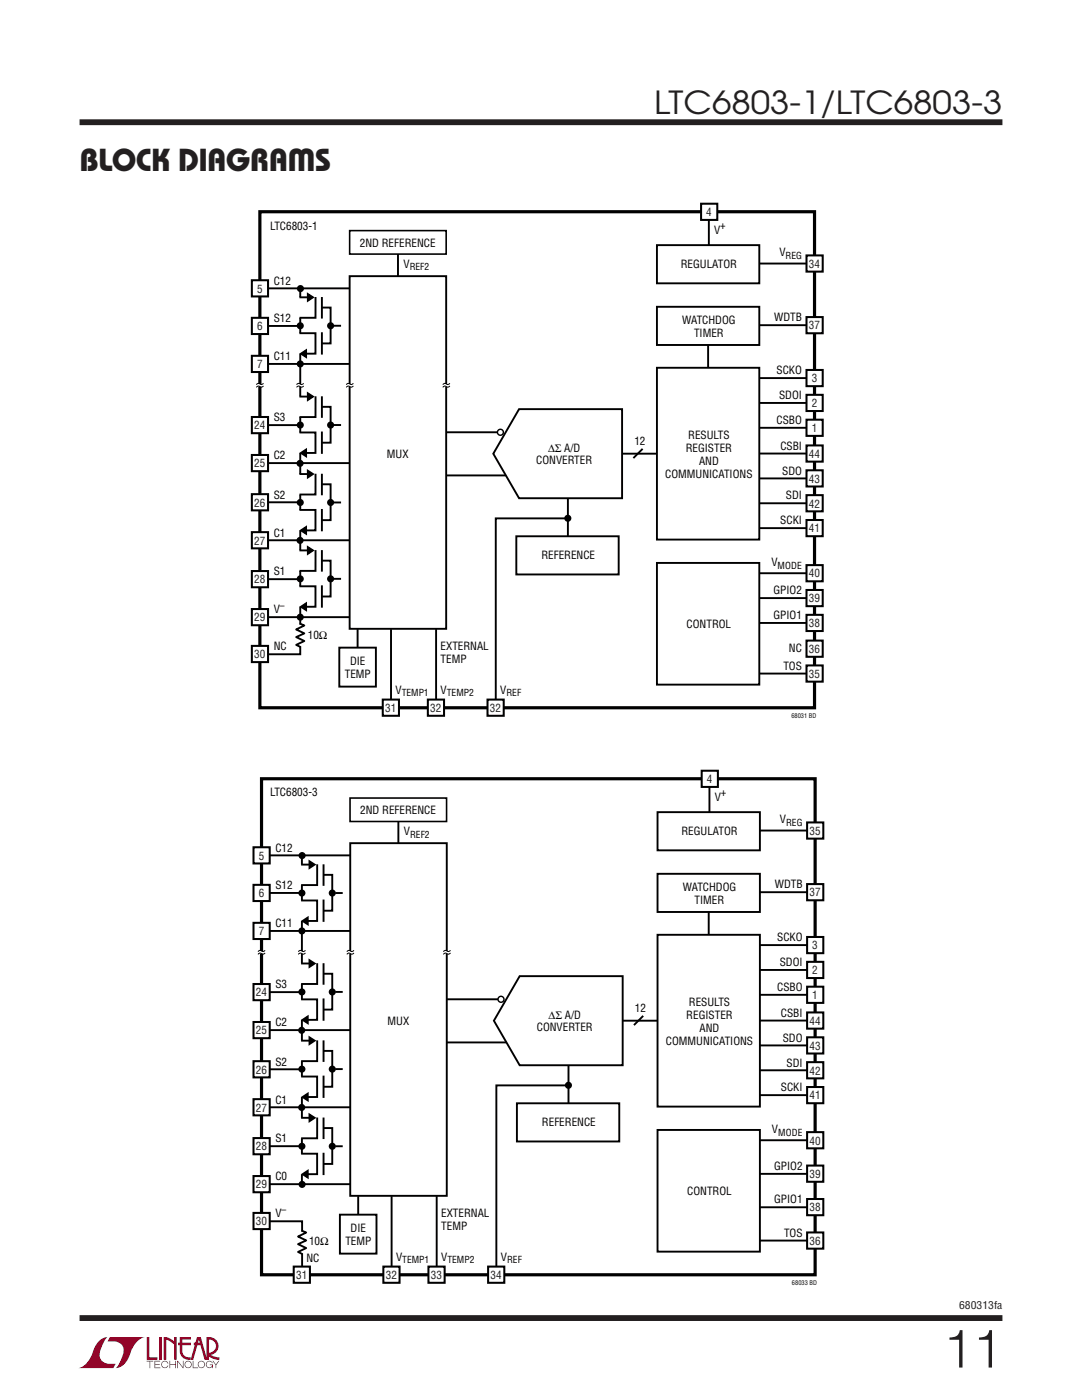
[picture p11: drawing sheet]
<svg xmlns="http://www.w3.org/2000/svg" width="216mm" height="279mm" viewBox="0 0 216 279" stroke-linecap="round" stroke-linejoin="round" font-family="sans-serif">
<defs><g id="words">
<text font-size="10.6" fill="#231f20" x="188.2" y="272.9">11</text>
<g font-size="6.3" fill="#231f20">
<text x="130.5" y="22.8">LTC6803-1/LTC6803-3</text>
<text x="15.9" y="34.1">BLOCK DIAGRAMS</text>
</g>
<g font-size="2.2">
<text x="53.9" y="45.9">LTC6803-1</text>
<text x="142.5" y="46.7">V</text>
<text x="143.7" y="45.7">+</text>
<text x="71.8" y="49.3">2ND REFERENCE</text>
<text x="80.5" y="53.5">V</text>
<text x="135.8" y="53.4">REGULATOR</text>
<text x="155.5" y="51.1">V</text>
<text x="54.6" y="56.8">C12</text>
<text x="54.6" y="64.3">S12</text>
<text x="136.1" y="64.7">WATCHDOG</text>
<text x="154.5" y="64.1">WDTB</text>
<text x="54.6" y="71.9">C11</text>
<text x="138.5" y="67.2">TIMER</text>
<text x="155" y="74.7">SCKO</text>
<text x="155.5" y="79.7">SDOI</text>
<text x="54.6" y="84.1">S3</text>
<text x="126.6" y="88.9">12</text>
<text x="137.3" y="87.7">RESULTS</text>
<text x="155" y="84.6">CSBO</text>
<text x="155.7" y="89.8">CSBI</text>
<text x="54.6" y="91.7">C2</text>
<text x="77.2" y="91.3">MUX</text>
<text x="107" y="92.7">CONVERTER</text>
<text x="109.4" y="90.1">∆Σ A/D</text>
<text x="132.7" y="95.3">COMMUNICATIONS</text>
<text x="136.8" y="90.2">REGISTER</text>
<text x="139.5" y="92.8">AND</text>
<text x="156.1" y="94.7">SDO</text>
<text x="54.6" y="99.5">S2</text>
<text x="156.8" y="99.7">SDI</text>
<text x="54.6" y="107.1">C1</text>
<text x="155.7" y="104.6">SCKI</text>
<text x="108" y="111.5">REFERENCE</text>
<text x="153.9" y="113">V</text>
<text x="54.6" y="114.8">S1</text>
<text x="154.3" y="118.6">GPIO2</text>
<text x="54.6" y="122.4">V</text>
<text x="137" y="125.4">CONTROL</text>
<text x="154.3" y="123.6">GPIO1</text>
<text x="54.6" y="129.8">NC</text>
<text x="61.4" y="127.4">10Ω</text>
<text x="87.9" y="129.8">EXTERNAL</text>
<text x="157.4" y="130.2">NC</text>
<text x="68.8" y="135.3">TEMP</text>
<text x="69.9" y="132.8">DIE</text>
<text x="87.9" y="132.3">TEMP</text>
<text x="156.3" y="133.7">TOS</text>
<text x="78.9" y="138.5">V</text>
<text x="87.9" y="138.5">V</text>
<text x="99.8" y="138.5">V</text>
<text x="53.9" y="158.9">LTC6803-3</text>
<text x="142.6" y="159.8">V</text>
<text x="143.8" y="158.9">+</text>
<text x="71.9" y="162.5">2ND REFERENCE</text>
<text x="80.6" y="166.7">V</text>
<text x="136" y="166.6">REGULATOR</text>
<text x="155.6" y="164.3">V</text>
<text x="55" y="170">C12</text>
<text x="55" y="177.5">S12</text>
<text x="136.2" y="177.8">WATCHDOG</text>
<text x="154.6" y="177.3">WDTB</text>
<text x="55" y="185">C11</text>
<text x="138.6" y="180.4">TIMER</text>
<text x="155.1" y="187.9">SCKO</text>
<text x="55" y="197.3">S3</text>
<text x="155.1" y="197.8">CSBO</text>
<text x="155.6" y="192.8">SDOI</text>
<text x="109.5" y="203.3">∆Σ A/D</text>
<text x="126.7" y="202">12</text>
<text x="136.9" y="203.4">REGISTER</text>
<text x="137.5" y="200.8">RESULTS</text>
<text x="155.8" y="202.9">CSBI</text>
<text x="55" y="204.8">C2</text>
<text x="77.3" y="204.5">MUX</text>
<text x="107.1" y="205.8">CONVERTER</text>
<text x="132.9" y="208.5">COMMUNICATIONS</text>
<text x="139.6" y="205.9">AND</text>
<text x="156.2" y="207.9">SDO</text>
<text x="55" y="212.7">S2</text>
<text x="156.9" y="212.8">SDI</text>
<text x="55" y="220.2">C1</text>
<text x="155.8" y="217.8">SCKI</text>
<text x="108.1" y="224.7">REFERENCE</text>
<text x="154" y="226.2">V</text>
<text x="55" y="228">S1</text>
<text x="154.5" y="233.5">GPIO2</text>
<text x="55" y="235.6">C0</text>
<text x="137.1" y="238.5">CONTROL</text>
<text x="55" y="242.9">V</text>
<text x="70" y="246">DIE</text>
<text x="88" y="243">EXTERNAL</text>
<text x="88" y="245.5">TEMP</text>
<text x="154.5" y="240.2">GPIO1</text>
<text x="61.2" y="251.9">NC</text>
<text x="61.7" y="248.5">10Ω</text>
<text x="68.9" y="248.5">TEMP</text>
<text x="79" y="251.6">V</text>
<text x="88" y="251.6">V</text>
<text x="99.9" y="251.6">V</text>
<text x="156.4" y="246.8">TOS</text>
</g>
<g font-size="2.2" fill="#231f20">
<text x="140.9" y="43.1">4</text>
<text x="161.4" y="53.4">34</text>
<text x="51.3" y="58.4">5</text>
<text x="51.3" y="65.9">6</text>
<text x="161.4" y="65.7">37</text>
<text x="51.3" y="73.5">7</text>
<text x="162" y="76.3">3</text>
<text x="162" y="81.3">2</text>
<text x="50.7" y="85.7">24</text>
<text x="162" y="86.2">1</text>
<text x="50.7" y="93.3">25</text>
<text x="161.4" y="91.4">44</text>
<text x="50.7" y="101.1">26</text>
<text x="161.4" y="96.3">43</text>
<text x="161.4" y="101.3">42</text>
<text x="161.4" y="106.2">41</text>
<text x="50.7" y="108.7">27</text>
<text x="50.7" y="116.4">28</text>
<text x="161.4" y="115.3">40</text>
<text x="50.7" y="124">29</text>
<text x="161.4" y="120.2">39</text>
<text x="161.4" y="125.2">38</text>
<text x="50.7" y="131.4">30</text>
<text x="161.4" y="130.3">36</text>
<text x="161.4" y="135.3">35</text>
<text x="76.9" y="142.1">31</text>
<text x="85.9" y="142.1">32</text>
<text x="97.8" y="142.1">32</text>
<text x="141.1" y="156.3">4</text>
<text x="161.5" y="166.6">35</text>
<text x="51.6" y="171.6">5</text>
<text x="51.6" y="179.1">6</text>
<text x="161.5" y="178.9">37</text>
<text x="51.6" y="186.6">7</text>
<text x="162.1" y="189.5">3</text>
<text x="162.1" y="194.4">2</text>
<text x="51.1" y="198.9">24</text>
<text x="162.1" y="199.4">1</text>
<text x="51.1" y="206.4">25</text>
<text x="161.5" y="204.5">44</text>
<text x="161.5" y="209.5">43</text>
<text x="51.1" y="214.3">26</text>
<text x="161.5" y="214.4">42</text>
<text x="51.1" y="221.8">27</text>
<text x="161.5" y="219.4">41</text>
<text x="51.1" y="229.6">28</text>
<text x="161.5" y="228.4">40</text>
<text x="51.1" y="237.2">29</text>
<text x="161.5" y="235.1">39</text>
<text x="51.1" y="244.5">30</text>
<text x="161.5" y="241.8">38</text>
<text x="161.5" y="248.4">36</text>
<text x="59.1" y="255.2">31</text>
<text x="77" y="255.2">32</text>
<text x="86" y="255.2">33</text>
<text x="97.9" y="255.2">34</text>
</g>
<text font-size="2.1" fill="#231f20" x="191.4" y="261.2">680313fa</text>
<g font-size="1.9">
<text x="81.7" y="54">REF2</text>
<text x="156.7" y="51.6">REG</text>
<text x="155.2" y="113.5">MODE</text>
<text x="55.9" y="121.5">–</text>
<text x="80.2" y="138.9">TEMP1</text>
<text x="89.2" y="138.9">TEMP2</text>
<text x="101.1" y="138.9">REF</text>
<text x="81.8" y="167.2">REF2</text>
<text x="156.9" y="164.8">REG</text>
<text x="155.3" y="226.7">MODE</text>
<text x="56.2" y="242">–</text>
<text x="80.3" y="252.1">TEMP1</text>
<text x="89.3" y="252.1">TEMP2</text>
<text x="101.2" y="252.1">REF</text>
</g>
<g font-size="1.3">
<text x="157.9" y="143.3">68031 BD</text>
<text x="158" y="256.5">68033 BD</text>
</g>
</g></defs>
<g fill="#900126">
<path d="M29.3 266.8h.5v4.1h1.6v.5h-2.1z"/>
<path d="M20 267.4l1-.5h.5h-.1a6.2 6.2 0 0 0-1.5 4 2.58 2.58 0 0 0 3.2 1.3l-.5 .8h-7a4.9 4.9 0 0 0 3.1-3.8l.4-.7z"/>
<path d="M21.9 266.9h7a4.9 4.9 0 0 0-3.1 3.7 3.2 3.2 0 0 1-2.7 2.4h.1a6.2 6.2 0 0 0 1.4-4.1 2.58 2.58 0 0 0-3.1-1.2z"/>
<path d="M31.8 266.8h.5v4.6h-.5z"/>
<path d="M32.7 266.8l1 .2 1 .7v-.9h.5v4.6h-.5v-3.1l-1.5-.9v4h-.5z"/>
<path d="M29.3 271.6h1.3v.1h-.6v1.3h-.2v-1.3h-.5z"/>
<path d="M30.8 271.6h1.2v.1h-1v.5h.9v.2h-.9v.5h1v.1h-1.2z"/>
<path d="M33.8 271.6h.2v.6h1v-.6h.1v1.4h-.1v-.6h-1v.6h-.2z"/>
<path d="M35.4 271.6h.1l1 1.2v-1.2h.1v1.4l-1.1-1.2v1.2h-.1z"/>
<path d="M38.5 271.6h.1v1.3h.9v.1h-1z"/>
<path d="M42.4 271.6h.1l.6 .7 .5-.7h.2l-.7 .8v.6h-.1v-.6z"/>
<path d="M35.9 266.8h2.2v.5h-1.7v.7h1.7v.5h-1.7v1.1a1.32 1.32 0 0 0 1.6 1.3v.5l1.3-4.6h.8l1.1 4.1v-4.1a1.84 1.84 0 0 1 2.3 1.4 1.84 1.84 0 0 1-1.4 2.2l.7 .4 1 .1v.5l-1.2-.2-1.1-.6v-.6a1.34 1.34 0 0 0 1.6-1.2 1.34 1.34 0 0 0-1.4-1.5v4.1h-.9l-.8-2.9h-1.3v-.5h1.2l-.2-.7-1.1 4.1a2.06 2.06 0 0 1-2.7-1.3v-1.6h-.4v-.5h.4z"/>
<path d="M37 271.8a.72 .72 0 0 1 1.2 .1 .72 .72 0 0 1-.4 1.1 .72 .72 0 0 1-1-.7h.2a.59 .59 0 0 0 .8 .5 .59 .59 0 0 0 .2-.9 .59 .59 0 0 0-1 .2v.2h-.2z"/>
<path d="M39.7 271.8a.72 .72 0 0 1 1.1 .1 .72 .72 0 0 1-.4 1.1 .72 .72 0 0 1-.9-.7h.1a.59 .59 0 0 0 .8 .5 .59 .59 0 0 0 .2-.9 .59 .59 0 0 0-1 .2v.2h-.1z"/>
<path d="M41.3 271.8a.72 .72 0 0 1 1.2 .2h-.2a.59 .59 0 0 0-.9-.1 .59 .59 0 0 0 .1 .9 .59 .59 0 0 0 .9-.4h-.5v-.1h.6v.7h-.1v-.3a.73 .73 0 0 1-1.1 .2 .73 .73 0 0 1 0-1.1z"/>
<path d="M32.4 271.8a.71 .71 0 0 1 1.2 .3h-.1a.59 .59 0 0 0-.9-.3 .59 .59 0 0 0-.1 1 .59 .59 0 0 0 .9-.3h.2a.73 .73 0 0 1-1.1 .4 .73 .73 0 0 1-.1-1.1z"/>
</g>
<path d="M15.9 24.4h184.1M15.9 263h184.1" fill="none" stroke="#231f20" stroke-width="1.2" stroke-linecap="butt"/>
<path d="M52.8 57.5h16.9M59.9 58v72.6h-7.7M141.4 42.6v11.3M141.3 68.8v21.7M88.9 94.9h12M89.1 86.3h10.8M113.3 95.1v12.6M124.1 90.5h7M71.4 125.6v7.5M78 125.6v15.5" fill="none" stroke="#000" stroke-width=".38"/>
<path d="M51.9 42.3h110.6v99h-110.6z" fill="none" stroke="#000" stroke-width=".63" stroke-linecap="butt"/>
<circle cx="99.9" cy="86.3" r=".6" fill="#fff"/>
<circle cx="99.9" cy="86.3" r=".6" fill="none" stroke="#000" stroke-width=".29"/>
<path d="M50.3 57.6h3.2M51.9 55.9v3.3" fill="none" stroke="#fff" stroke-width=".95" stroke-linecap="butt"/>
<path d="M50.3 55.9h3.2v3.3h-3.2z" fill="#fff"/>
<path d="M50.3 55.9h3.2v3.3h-3.2z" fill="none" stroke="#000" stroke-width=".41"/>
<circle cx="60" cy="57.6" r=".71" fill="#000"/>
<path d="M52.8 72.6h16.9" fill="none" stroke="#000" stroke-width=".38"/>
<path d="M50.3 72.6h3.2M51.9 71v3.2" fill="none" stroke="#fff" stroke-width=".95" stroke-linecap="butt"/>
<path d="M50.3 71h3.2v3.2h-3.2z" fill="#fff"/>
<path d="M50.3 71h3.2v3.2h-3.2z" fill="none" stroke="#000" stroke-width=".41"/>
<path d="M52.8 65.1h7" fill="none" stroke="#000" stroke-width=".38"/>
<path d="M50.3 65.1h3.2M51.9 63.4v3.3" fill="none" stroke="#fff" stroke-width=".95" stroke-linecap="butt"/>
<path d="M50.3 63.4h3.2v3.3h-3.2z" fill="#fff"/>
<path d="M50.3 63.4h3.2v3.3h-3.2z" fill="none" stroke="#000" stroke-width=".41"/>
<path d="M52.8 92.4h16.9" fill="none" stroke="#000" stroke-width=".38"/>
<path d="M50.3 92.4h3.2M51.9 90.8v3.2" fill="none" stroke="#fff" stroke-width=".95" stroke-linecap="butt"/>
<path d="M50.3 90.8h3.2v3.2h-3.2z" fill="#fff"/>
<path d="M50.3 90.8h3.2v3.2h-3.2z" fill="none" stroke="#000" stroke-width=".41"/>
<path d="M151.4 90.5h10.3" fill="none" stroke="#000" stroke-width=".38"/>
<path d="M161 90.5h3.1M162.6 88.9v3.2" fill="none" stroke="#fff" stroke-width=".95" stroke-linecap="butt"/>
<path d="M160.9 88.9h3.3v3.2h-3.3z" fill="#fff"/>
<path d="M160.9 88.9h3.3v3.2h-3.3z" fill="none" stroke="#000" stroke-width=".41"/>
<path d="M52.8 84.8h7" fill="none" stroke="#000" stroke-width=".38"/>
<path d="M50.3 84.8h3.2M51.9 83.2v3.3" fill="none" stroke="#fff" stroke-width=".95" stroke-linecap="butt"/>
<path d="M50.3 83.2h3.2v3.3h-3.2z" fill="#fff"/>
<path d="M50.3 83.2h3.2v3.3h-3.2z" fill="none" stroke="#000" stroke-width=".41"/>
<path d="M52.8 107.8h16.9" fill="none" stroke="#000" stroke-width=".38"/>
<path d="M50.3 107.8h3.2M51.9 106.2v3.2" fill="none" stroke="#fff" stroke-width=".95" stroke-linecap="butt"/>
<path d="M50.3 106.2h3.2v3.2h-3.2z" fill="#fff"/>
<path d="M50.3 106.2h3.2v3.2h-3.2z" fill="none" stroke="#000" stroke-width=".41"/>
<path d="M52.8 100.2h7" fill="none" stroke="#000" stroke-width=".38"/>
<path d="M51.9 98.6v3.3M50.3 100.2h3.2" fill="none" stroke="#fff" stroke-width=".95" stroke-linecap="butt"/>
<path d="M50.3 98.6h3.2v3.3h-3.2z" fill="#fff"/>
<path d="M50.3 98.6h3.2v3.3h-3.2z" fill="none" stroke="#000" stroke-width=".41"/>
<path d="M52.8 123.2h16.9" fill="none" stroke="#000" stroke-width=".38"/>
<path d="M50.3 123.2h3.2M51.9 121.6v3.2" fill="none" stroke="#fff" stroke-width=".95" stroke-linecap="butt"/>
<path d="M50.3 121.5h3.2v3.3h-3.2z" fill="#fff"/>
<path d="M50.3 121.5h3.2v3.3h-3.2z" fill="none" stroke="#000" stroke-width=".41"/>
<path d="M50.3 130.5h3.2M51.9 128.9v3.2" fill="none" stroke="#fff" stroke-width=".95" stroke-linecap="butt"/>
<path d="M50.3 128.9h3.2v3.2h-3.2z" fill="#fff"/>
<path d="M50.3 128.9h3.2v3.2h-3.2z" fill="none" stroke="#000" stroke-width=".41"/>
<path d="M78 139.6v3.3M76.4 141.2h3.2" fill="none" stroke="#fff" stroke-width=".95" stroke-linecap="butt"/>
<path d="M76.4 139.6h3.2v3.3h-3.2z" fill="#fff"/>
<path d="M76.4 139.6h3.2v3.3h-3.2z" fill="none" stroke="#000" stroke-width=".41"/>
<path d="M52.8 115.6h7" fill="none" stroke="#000" stroke-width=".38"/>
<path d="M50.3 115.6h3.2M51.9 114v3.2" fill="none" stroke="#fff" stroke-width=".95" stroke-linecap="butt"/>
<path d="M50.3 114h3.2v3.2h-3.2z" fill="#fff"/>
<path d="M50.3 114h3.2v3.2h-3.2z" fill="none" stroke="#000" stroke-width=".41"/>
<g fill="#000">
<circle cx="59.9" cy="72.6" r=".71"/>
<circle cx="113.3" cy="103.4" r=".71"/>
<circle cx="59.9" cy="123.2" r=".71"/>
</g>
<path d="M51.9 76.6v.6" fill="none" stroke="#fff" stroke-width="1.3" stroke-linecap="butt"/>
<path d="M52.6 77a.59 .59 0 0 1-1 0l-.4 .3M52.6 76.5a.59 .59 0 0 1-1 0l-.4 .3" fill="none" stroke="#000" stroke-width=".2"/>
<path d="M69.8 55.1h19.2v70.4h-19.2z" fill="#fff"/>
<path d="M69.8 55.1h19.2v70.4h-19.2zM151.4 95.5h10.3" fill="none" stroke="#000" stroke-width=".38"/>
<path d="M161 95.5h3.1M162.6 93.9v3.2" fill="none" stroke="#fff" stroke-width=".95" stroke-linecap="butt"/>
<path d="M160.9 93.9h3.3v3.2h-3.3z" fill="#fff"/>
<path d="M160.9 93.9h3.3v3.2h-3.3z" fill="none" stroke="#000" stroke-width=".41"/>
<path d="M151.4 100.4h10.3" fill="none" stroke="#000" stroke-width=".38"/>
<path d="M162.6 98.8v3.3M161 100.4h3.1" fill="none" stroke="#fff" stroke-width=".95" stroke-linecap="butt"/>
<path d="M160.9 98.8h3.3v3.3h-3.3z" fill="#fff"/>
<path d="M160.9 98.8h3.3v3.3h-3.3z" fill="none" stroke="#000" stroke-width=".41"/>
<path d="M151.4 75.5h10.3" fill="none" stroke="#000" stroke-width=".38"/>
<path d="M161 75.5h3.1M162.6 73.9v3.2" fill="none" stroke="#fff" stroke-width=".95" stroke-linecap="butt"/>
<path d="M160.9 73.8h3.3v3.3h-3.3z" fill="#fff"/>
<path d="M160.9 73.8h3.3v3.3h-3.3z" fill="none" stroke="#000" stroke-width=".41"/>
<path d="M151.4 64.9h10.3" fill="none" stroke="#000" stroke-width=".38"/>
<path d="M161 64.9h3.1M162.6 63.3v3.2" fill="none" stroke="#fff" stroke-width=".95" stroke-linecap="butt"/>
<path d="M160.9 63.3h3.3v3.2h-3.3z" fill="#fff"/>
<path d="M160.9 63.3h3.3v3.2h-3.3z" fill="none" stroke="#000" stroke-width=".41"/>
<path d="M151.4 80.4h10.3" fill="none" stroke="#000" stroke-width=".38"/>
<path d="M162.6 78.8v3.2M161 80.4h3.1" fill="none" stroke="#fff" stroke-width=".95" stroke-linecap="butt"/>
<path d="M160.9 78.8h3.3v3.2h-3.3z" fill="#fff"/>
<path d="M160.9 78.8h3.3v3.2h-3.3z" fill="none" stroke="#000" stroke-width=".41"/>
<path d="M151.4 85.4h10.3" fill="none" stroke="#000" stroke-width=".38"/>
<path d="M161 85.4h3.1M162.6 83.8v3.2" fill="none" stroke="#fff" stroke-width=".95" stroke-linecap="butt"/>
<path d="M160.9 83.8h3.3v3.2h-3.3z" fill="#fff"/>
<path d="M160.9 83.8h3.3v3.2h-3.3z" fill="none" stroke="#000" stroke-width=".41"/>
<path d="M151.4 105.4h10.3" fill="none" stroke="#000" stroke-width=".38"/>
<path d="M161 105.4h3.1M162.6 103.8v3.2" fill="none" stroke="#fff" stroke-width=".95" stroke-linecap="butt"/>
<path d="M160.9 103.8h3.3v3.2h-3.3z" fill="#fff"/>
<path d="M160.9 103.8h3.3v3.2h-3.3z" fill="none" stroke="#000" stroke-width=".41"/>
<path d="M103.6 81.7h20.5v17.7h-20.5l-5.2-8.9z" fill="#fff"/>
<path d="M103.6 81.7h20.5v17.7h-20.5l-5.2-8.9zM128.2 89.6l-1.8 1.8" fill="none" stroke="#000" stroke-width=".38"/>
<path d="M131.1 73.4h20.4v34.3h-20.4z" fill="#fff"/>
<path d="M131.1 73.4h20.4v34.3h-20.4z" fill="none" stroke="#000" stroke-width=".38"/>
<path d="M131.1 61.2h20.4v7.6h-20.4z" fill="#fff"/>
<path d="M131.1 61.2h20.4v7.6h-20.4z" fill="none" stroke="#000" stroke-width=".38"/>
<path d="M161 129.5h3.1M162.6 127.9v3.2" fill="none" stroke="#fff" stroke-width=".95" stroke-linecap="butt"/>
<path d="M160.9 127.8h3.3v3.3h-3.3z" fill="#fff"/>
<path d="M160.9 127.8h3.3v3.3h-3.3z" fill="none" stroke="#000" stroke-width=".41"/>
<path d="M151.4 134.4h10.3" fill="none" stroke="#000" stroke-width=".38"/>
<path d="M161 134.4h3.1M162.6 132.8v3.2" fill="none" stroke="#fff" stroke-width=".95" stroke-linecap="butt"/>
<path d="M160.9 132.8h3.3v3.2h-3.3z" fill="#fff"/>
<path d="M160.9 132.8h3.3v3.2h-3.3z" fill="none" stroke="#000" stroke-width=".41"/>
<path d="M151.4 114.4h10.3" fill="none" stroke="#000" stroke-width=".38"/>
<path d="M161 114.4h3.1M162.6 112.8v3.2" fill="none" stroke="#fff" stroke-width=".95" stroke-linecap="butt"/>
<path d="M160.9 112.8h3.3v3.2h-3.3z" fill="#fff"/>
<path d="M160.9 112.8h3.3v3.2h-3.3z" fill="none" stroke="#000" stroke-width=".41"/>
<path d="M151.4 119.4h10.3" fill="none" stroke="#000" stroke-width=".38"/>
<path d="M161 119.4h3.1M162.6 117.8v3.2" fill="none" stroke="#fff" stroke-width=".95" stroke-linecap="butt"/>
<path d="M160.9 117.7h3.3v3.3h-3.3z" fill="#fff"/>
<path d="M160.9 117.7h3.3v3.3h-3.3z" fill="none" stroke="#000" stroke-width=".41"/>
<path d="M151.4 124.3h10.3" fill="none" stroke="#000" stroke-width=".38"/>
<path d="M161 124.3h3.1M162.6 122.7v3.2" fill="none" stroke="#fff" stroke-width=".95" stroke-linecap="butt"/>
<path d="M160.9 122.7h3.3v3.2h-3.3z" fill="#fff"/>
<path d="M160.9 122.7h3.3v3.2h-3.3z" fill="none" stroke="#000" stroke-width=".41"/>
<path d="M131.1 112.3h20.4v24.3h-20.4z" fill="#fff"/>
<path d="M151.4 52.6h10.3M131.1 112.3h20.4v24.3h-20.4z" fill="none" stroke="#000" stroke-width=".38"/>
<path d="M161 52.6h3.1M162.6 51v3.2" fill="none" stroke="#fff" stroke-width=".95" stroke-linecap="butt"/>
<path d="M160.9 51h3.3v3.2h-3.3z" fill="#fff"/>
<path d="M160.9 51h3.3v3.2h-3.3z" fill="none" stroke="#000" stroke-width=".41"/>
<path d="M139.9 42.3h3.2M141.5 40.7v3.2" fill="none" stroke="#fff" stroke-width=".95" stroke-linecap="butt"/>
<path d="M139.9 40.7h3.2v3.2h-3.2z" fill="#fff"/>
<path d="M139.9 40.7h3.2v3.2h-3.2z" fill="none" stroke="#000" stroke-width=".41"/>
<path d="M131.1 48.9h20.4v7.6h-20.4z" fill="#fff"/>
<path d="M131.1 48.9h20.4v7.6h-20.4z" fill="none" stroke="#000" stroke-width=".38"/>
<path d="M103 107h20.5v7.6h-20.5z" fill="#fff"/>
<path d="M103 107h20.5v7.6h-20.5z" fill="none" stroke="#000" stroke-width=".38"/>
<path d="M67.7 129.3h7.3v7.7h-7.3z" fill="#fff"/>
<path d="M113.1 103.5h-14.2v37.1M67.7 129.3h7.3v7.7h-7.3zM87 125.6v15.5" fill="none" stroke="#000" stroke-width=".38"/>
<path d="M87 139.6v3.3M85.4 141.2h3.2" fill="none" stroke="#fff" stroke-width=".95" stroke-linecap="butt"/>
<path d="M85.4 139.6h3.2v3.3h-3.2z" fill="#fff"/>
<path d="M85.4 139.6h3.2v3.3h-3.2z" fill="none" stroke="#000" stroke-width=".41"/>
<path d="M98.9 139.6v3.3M97.3 141.2h3.2" fill="none" stroke="#fff" stroke-width=".95" stroke-linecap="butt"/>
<path d="M97.3 139.6h3.2v3.3h-3.2z" fill="#fff"/>
<path d="M97.3 139.6h3.2v3.3h-3.2z" fill="none" stroke="#000" stroke-width=".41"/>
<path d="M59.9 59.3v4.1M59.9 76.6v.6M59.9 66.5v4.1M59.9 79.1v4.1M69.8 76.6v.6M89.1 76.6v.6M59.9 86.3v4.1M59.9 94.6v4.1M59.9 101.8v4.1M59.9 109.8v4.1M59.9 117v4.1M59.9 124.6v4.4" fill="none" stroke="#fff" stroke-width=".95" stroke-linecap="butt"/>
<path d="M60.6 77a.59 .59 0 0 1-1 0l-.4 .3M60.6 76.5a.59 .59 0 0 1-1 0l-.4 .3M70.5 77a.59 .59 0 0 1-1 0l-.4 .3M70.5 76.5a.59 .59 0 0 1-1 0l-.4 .3M89.8 77a.59 .59 0 0 1-1 0l-.4 .3M89.8 76.5a.59 .59 0 0 1-1 0l-.4 .3" fill="none" stroke="#000" stroke-width=".2"/>
<g fill="#000">
<path d="M61.5 58.7l.9 .6-.9 .7zM60.1 70.6l.9-.6 .1 1.2zM61.5 78.5l.9 .7-.9 .6zM60.1 90.4l.9-.6 .1 1.2zM61.5 94l.9 .6-.9 .6zM60.1 105.9l.9-.7 .1 1.3zM61.5 109.2l.9 .6-.9 .7zM60.1 121.1l.9-.6 .1 1.2z"/>
<circle cx="59.9" cy="65" r=".71"/>
<circle cx="66" cy="65" r=".71"/>
<circle cx="59.9" cy="84.8" r=".71"/>
<circle cx="66" cy="84.8" r=".71"/>
<circle cx="59.9" cy="115.5" r=".71"/>
<circle cx="59.9" cy="100.3" r=".71"/>
<circle cx="66" cy="115.5" r=".71"/>
<circle cx="66" cy="100.3" r=".71"/>
</g>
<g fill="none" stroke="#000" stroke-width=".38">
<path d="M59.7 59.3h2.2M63 59.3v4.1h-3.2M64.2 59.3v4.3M79.4 49.6v5.5M59.7 79.1h2.2M59.8 66.5h3.1v4.1h-2.2M63 79.1v4.1h-3.2M64.2 66.3v4.5M64.2 79.1v4.3M64.2 61.4h1.8v7.1h-1.8M66.6 65h1.5M59.7 94.6h2.2"/>
<path d="M59.8 86.3h3.1v4.1h-2.2M63 94.5v4.2h-3.2M64.2 86.1v4.5M64.2 94.5v4.3M64.2 81.2h1.8v7.1h-1.8M64.2 96.6h1.8v7.2h-1.8M66.6 84.8h1.5M59.7 109.8h2.2M59.8 101.8h3.1v4.1h-2.2M59.8 117h3.1v4.1h-2.2M63 109.8v4.1h-3.2M64.2 101.6v4.4"/>
<path d="M64.2 109.8v4.3M64.2 116.8v4.5M64.2 111.9h1.8v7.1h-1.8M66.6 100.3h1.5M66.6 115.5h1.5M59.8 124.4l.9 .4-1.6 .8 1.6 .8-1.6 .7 1.6 .8-1.6 .8 .9 .4"/>
</g>
<path d="M61.5 58.7l.9 .6-.9 .7zM60.1 70.6l.9-.6 .1 1.2zM61.5 78.5l.9 .7-.9 .6zM60.1 90.4l.9-.6 .1 1.2zM61.5 94l.9 .6-.9 .6zM60.1 105.9l.9-.7 .1 1.3zM61.5 109.2l.9 .6-.9 .7zM60.1 121.1l.9-.6 .1 1.2z" fill="none" stroke="#000" stroke-width=".44"/>
<path d="M69.8 46h19.2v4.7h-19.2z" fill="#fff"/>
<path d="M69.8 46h19.2v4.7h-19.2z" fill="none" stroke="#000" stroke-width=".32"/>
<g fill="#000">
<circle cx="59.9" cy="92.5" r=".71"/>
<circle cx="59.9" cy="107.8" r=".71"/>
</g>
<path d="M141.6 155.7v11.4M53.2 170.7h16.6M60.2 171.1v65.3M89.2 199.4h10.8M141.4 181.9v21.8M89 208h12M113.4 208.3v12.6M124.2 203.7h7.1M71.5 238.7v7.6M78.1 238.7v15.6M52.5 243.7h7.8v9.5" fill="none" stroke="#000" stroke-width=".38"/>
<path d="M52.2 155.4h110.4v99h-110.4z" fill="none" stroke="#000" stroke-width=".63" stroke-linecap="butt"/>
<circle cx="100" cy="199.4" r=".6" fill="#fff"/>
<circle cx="100" cy="199.4" r=".6" fill="none" stroke="#000" stroke-width=".29"/>
<path d="M50.6 170.7h3.2M52.2 169.1v3.2" fill="none" stroke="#fff" stroke-width=".95" stroke-linecap="butt"/>
<path d="M50.6 169.1h3.2v3.2h-3.2z" fill="#fff"/>
<path d="M50.6 169.1h3.2v3.2h-3.2z" fill="none" stroke="#000" stroke-width=".41"/>
<circle cx="60.3" cy="170.8" r=".71" fill="#000"/>
<path d="M53.2 185.8h16.6" fill="none" stroke="#000" stroke-width=".38"/>
<path d="M50.6 185.8h3.2M52.2 184.2v3.2" fill="none" stroke="#fff" stroke-width=".95" stroke-linecap="butt"/>
<path d="M50.6 184.2h3.2v3.2h-3.2z" fill="#fff"/>
<path d="M50.6 184.2h3.2v3.2h-3.2z" fill="none" stroke="#000" stroke-width=".41"/>
<path d="M53.2 178.2h6.9" fill="none" stroke="#000" stroke-width=".38"/>
<path d="M50.6 178.2h3.2M52.2 176.6v3.2" fill="none" stroke="#fff" stroke-width=".95" stroke-linecap="butt"/>
<path d="M50.6 176.6h3.2v3.2h-3.2z" fill="#fff"/>
<path d="M50.6 176.6h3.2v3.2h-3.2z" fill="none" stroke="#000" stroke-width=".41"/>
<path d="M53.2 205.6h16.6" fill="none" stroke="#000" stroke-width=".38"/>
<path d="M50.6 205.6h3.2M52.2 204v3.2" fill="none" stroke="#fff" stroke-width=".95" stroke-linecap="butt"/>
<path d="M50.6 204h3.2v3.2h-3.2z" fill="#fff"/>
<path d="M50.6 204h3.2v3.2h-3.2z" fill="none" stroke="#000" stroke-width=".41"/>
<path d="M151.5 203.7h10.3" fill="none" stroke="#000" stroke-width=".38"/>
<path d="M161.1 203.7h3.2M162.7 202.1v3.2" fill="none" stroke="#fff" stroke-width=".95" stroke-linecap="butt"/>
<path d="M161 202.1h3.3v3.2h-3.3z" fill="#fff"/>
<path d="M161 202.1h3.3v3.2h-3.3z" fill="none" stroke="#000" stroke-width=".41"/>
<path d="M53.2 198h6.9" fill="none" stroke="#000" stroke-width=".38"/>
<path d="M50.6 198h3.2M52.2 196.4v3.2" fill="none" stroke="#fff" stroke-width=".95" stroke-linecap="butt"/>
<path d="M50.6 196.4h3.2v3.2h-3.2z" fill="#fff"/>
<path d="M50.6 196.4h3.2v3.2h-3.2z" fill="none" stroke="#000" stroke-width=".41"/>
<path d="M53.2 221h16.6" fill="none" stroke="#000" stroke-width=".38"/>
<path d="M52.2 219.4v3.2M50.6 221h3.2" fill="none" stroke="#fff" stroke-width=".95" stroke-linecap="butt"/>
<path d="M50.6 219.4h3.2v3.2h-3.2z" fill="#fff"/>
<path d="M50.6 219.4h3.2v3.2h-3.2z" fill="none" stroke="#000" stroke-width=".41"/>
<path d="M53.2 213.4h6.9" fill="none" stroke="#000" stroke-width=".38"/>
<path d="M50.6 213.4h3.2M52.2 211.8v3.2" fill="none" stroke="#fff" stroke-width=".95" stroke-linecap="butt"/>
<path d="M50.6 211.8h3.2v3.2h-3.2z" fill="#fff"/>
<path d="M50.6 211.8h3.2v3.2h-3.2z" fill="none" stroke="#000" stroke-width=".41"/>
<path d="M53.2 236.3h16.6" fill="none" stroke="#000" stroke-width=".38"/>
<path d="M50.6 236.3h3.2M52.2 234.7v3.2" fill="none" stroke="#fff" stroke-width=".95" stroke-linecap="butt"/>
<path d="M50.6 234.7h3.2v3.2h-3.2z" fill="#fff"/>
<path d="M50.6 234.7h3.2v3.2h-3.2z" fill="none" stroke="#000" stroke-width=".41"/>
<circle cx="60.3" cy="236.4" r=".71" fill="#000"/>
<path d="M50.6 243.7h3.2M52.2 242.1v3.2" fill="none" stroke="#fff" stroke-width=".95" stroke-linecap="butt"/>
<path d="M50.6 242.1h3.2v3.2h-3.2z" fill="#fff"/>
<path d="M50.6 242.1h3.2v3.2h-3.2z" fill="none" stroke="#000" stroke-width=".41"/>
<path d="M76.5 254.4h3.2M78.1 252.8v3.2" fill="none" stroke="#fff" stroke-width=".95" stroke-linecap="butt"/>
<path d="M76.5 252.8h3.2v3.2h-3.2z" fill="#fff"/>
<path d="M76.5 252.8h3.2v3.2h-3.2z" fill="none" stroke="#000" stroke-width=".41"/>
<path d="M58.6 254.4h3.2M60.2 252.8v3.2" fill="none" stroke="#fff" stroke-width=".95" stroke-linecap="butt"/>
<path d="M58.6 252.8h3.2v3.2h-3.2z" fill="#fff"/>
<path d="M58.6 252.8h3.2v3.2h-3.2z" fill="none" stroke="#000" stroke-width=".41"/>
<path d="M53.2 228.7h6.9" fill="none" stroke="#000" stroke-width=".38"/>
<path d="M50.6 228.8h3.2M52.2 227.1v3.3" fill="none" stroke="#fff" stroke-width=".95" stroke-linecap="butt"/>
<path d="M50.6 227.1h3.2v3.3h-3.2z" fill="#fff"/>
<path d="M50.6 227.1h3.2v3.3h-3.2z" fill="none" stroke="#000" stroke-width=".41"/>
<circle cx="113.4" cy="216.6" r=".71" fill="#000"/>
<path d="M60.2 189.8v.5M60.3 245.8v4.3" fill="none" stroke="#fff" stroke-width=".95" stroke-linecap="butt"/>
<path d="M60.2 245.6l.9 .4-1.6 .8 1.6 .8-1.6 .7 1.6 .8-1.6 .8 .9 .4" fill="none" stroke="#000" stroke-width=".38"/>
<path d="M52.9 190.2a.59 .59 0 0 1-1 0l-.4 .3M52.9 189.6a.59 .59 0 0 1-1 .1l-.4 .2M60.9 190.2a.59 .59 0 0 1-.9 0l-.5 .3M60.9 189.6a.59 .59 0 0 1-.9 .1l-.5 .2" fill="none" stroke="#000" stroke-width=".2"/>
<path d="M52.2 189.8v.5" fill="none" stroke="#fff" stroke-width="1.3" stroke-linecap="butt"/>
<path d="M69.9 168.3h19.2v70.4h-19.2z" fill="#fff"/>
<path d="M69.9 168.3h19.2v70.4h-19.2zM151.5 208.6h10.3" fill="none" stroke="#000" stroke-width=".38"/>
<path d="M161.1 208.6h3.2M162.7 207v3.3" fill="none" stroke="#fff" stroke-width=".95" stroke-linecap="butt"/>
<path d="M161 207h3.3v3.3h-3.3z" fill="#fff"/>
<path d="M161 207h3.3v3.3h-3.3z" fill="none" stroke="#000" stroke-width=".41"/>
<path d="M151.5 213.6h10.3" fill="none" stroke="#000" stroke-width=".38"/>
<path d="M161.1 213.6h3.2M162.7 212v3.2" fill="none" stroke="#fff" stroke-width=".95" stroke-linecap="butt"/>
<path d="M161 212h3.3v3.2h-3.3z" fill="#fff"/>
<path d="M161 212h3.3v3.2h-3.3z" fill="none" stroke="#000" stroke-width=".41"/>
<path d="M151.5 188.6h10.3" fill="none" stroke="#000" stroke-width=".38"/>
<path d="M161.1 188.6h3.2M162.7 187v3.2" fill="none" stroke="#fff" stroke-width=".95" stroke-linecap="butt"/>
<path d="M161 187h3.3v3.2h-3.3z" fill="#fff"/>
<path d="M161 187h3.3v3.2h-3.3z" fill="none" stroke="#000" stroke-width=".41"/>
<path d="M151.5 178.1h10.3" fill="none" stroke="#000" stroke-width=".38"/>
<path d="M161.1 178.1h3.2M162.7 176.5v3.2" fill="none" stroke="#fff" stroke-width=".95" stroke-linecap="butt"/>
<path d="M161 176.4h3.3v3.3h-3.3z" fill="#fff"/>
<path d="M161 176.4h3.3v3.3h-3.3z" fill="none" stroke="#000" stroke-width=".41"/>
<path d="M151.5 193.6h10.3" fill="none" stroke="#000" stroke-width=".38"/>
<path d="M161.1 193.6h3.2M162.7 192v3.2" fill="none" stroke="#fff" stroke-width=".95" stroke-linecap="butt"/>
<path d="M161 192h3.3v3.2h-3.3z" fill="#fff"/>
<path d="M161 192h3.3v3.2h-3.3z" fill="none" stroke="#000" stroke-width=".41"/>
<path d="M151.5 198.5h10.3" fill="none" stroke="#000" stroke-width=".38"/>
<path d="M161.1 198.5h3.2M162.7 196.9v3.3" fill="none" stroke="#fff" stroke-width=".95" stroke-linecap="butt"/>
<path d="M161 196.9h3.3v3.3h-3.3z" fill="#fff"/>
<path d="M161 196.9h3.3v3.3h-3.3z" fill="none" stroke="#000" stroke-width=".41"/>
<path d="M151.5 218.6h10.3" fill="none" stroke="#000" stroke-width=".38"/>
<path d="M161.1 218.6h3.2M162.7 217v3.2" fill="none" stroke="#fff" stroke-width=".95" stroke-linecap="butt"/>
<path d="M161 216.9h3.3v3.3h-3.3z" fill="#fff"/>
<path d="M161 216.9h3.3v3.3h-3.3z" fill="none" stroke="#000" stroke-width=".41"/>
<path d="M103.7 194.8h20.5v17.8h-20.5l-5.1-8.9z" fill="#fff"/>
<path d="M103.7 194.8h20.5v17.8h-20.5l-5.1-8.9zM128.3 202.7l-1.8 1.9" fill="none" stroke="#000" stroke-width=".38"/>
<path d="M131.2 186.6h20.4v34.2h-20.4z" fill="#fff"/>
<path d="M131.2 186.6h20.4v34.2h-20.4z" fill="none" stroke="#000" stroke-width=".38"/>
<path d="M131.2 174.4h20.4v7.6h-20.4z" fill="#fff"/>
<path d="M131.2 174.4h20.4v7.6h-20.4zM151.5 247.6h10.3" fill="none" stroke="#000" stroke-width=".38"/>
<path d="M161.1 247.6h3.2M162.7 246v3.2" fill="none" stroke="#fff" stroke-width=".95" stroke-linecap="butt"/>
<path d="M161 246h3.3v3.2h-3.3z" fill="#fff"/>
<path d="M161 246h3.3v3.2h-3.3z" fill="none" stroke="#000" stroke-width=".41"/>
<path d="M151.5 227.6h10.3" fill="none" stroke="#000" stroke-width=".38"/>
<path d="M161.1 227.6h3.2M162.7 226v3.2" fill="none" stroke="#fff" stroke-width=".95" stroke-linecap="butt"/>
<path d="M161 225.9h3.3v3.3h-3.3z" fill="#fff"/>
<path d="M161 225.9h3.3v3.3h-3.3z" fill="none" stroke="#000" stroke-width=".41"/>
<path d="M151.5 234.3h10.3" fill="none" stroke="#000" stroke-width=".38"/>
<path d="M161.1 234.2h3.2M162.7 232.6v3.2" fill="none" stroke="#fff" stroke-width=".95" stroke-linecap="butt"/>
<path d="M161 232.6h3.3v3.2h-3.3z" fill="#fff"/>
<path d="M161 232.6h3.3v3.2h-3.3z" fill="none" stroke="#000" stroke-width=".41"/>
<path d="M151.5 240.9h10.3" fill="none" stroke="#000" stroke-width=".38"/>
<path d="M162.7 239.3v3.2M161.1 240.9h3.2" fill="none" stroke="#fff" stroke-width=".95" stroke-linecap="butt"/>
<path d="M161 239.3h3.3v3.2h-3.3z" fill="#fff"/>
<path d="M161 239.3h3.3v3.2h-3.3z" fill="none" stroke="#000" stroke-width=".41"/>
<path d="M131.2 225.5h20.4v24.3h-20.4z" fill="#fff"/>
<path d="M151.5 165.8h10.3M131.2 225.5h20.4v24.3h-20.4z" fill="none" stroke="#000" stroke-width=".38"/>
<path d="M161.1 165.8h3.2M162.7 164.2v3.2" fill="none" stroke="#fff" stroke-width=".95" stroke-linecap="butt"/>
<path d="M161 164.1h3.3v3.3h-3.3z" fill="#fff"/>
<path d="M161 164.1h3.3v3.3h-3.3z" fill="none" stroke="#000" stroke-width=".41"/>
<path d="M140.1 155.4h3.1M141.6 153.8v3.3" fill="none" stroke="#fff" stroke-width=".95" stroke-linecap="butt"/>
<path d="M140 153.8h3.2v3.2h-3.2z" fill="#fff"/>
<path d="M140 153.8h3.2v3.2h-3.2z" fill="none" stroke="#000" stroke-width=".41"/>
<path d="M131.2 162.1h20.4v7.6h-20.4z" fill="#fff"/>
<path d="M131.2 162.1h20.4v7.6h-20.4z" fill="none" stroke="#000" stroke-width=".38"/>
<path d="M103.1 220.2h20.5v7.6h-20.5z" fill="#fff"/>
<path d="M103.1 220.2h20.5v7.6h-20.5z" fill="none" stroke="#000" stroke-width=".38"/>
<path d="M67.8 242.4h7.3v7.8h-7.3z" fill="#fff"/>
<path d="M113.3 216.6h-14.3v37.2M87.1 238.7v15.6M67.8 242.4h7.3v7.8h-7.3z" fill="none" stroke="#000" stroke-width=".38"/>
<path d="M85.5 254.4h3.2M87.1 252.8v3.2" fill="none" stroke="#fff" stroke-width=".95" stroke-linecap="butt"/>
<path d="M85.5 252.8h3.2v3.2h-3.2z" fill="#fff"/>
<path d="M85.5 252.8h3.2v3.2h-3.2z" fill="none" stroke="#000" stroke-width=".41"/>
<path d="M97.4 254.4h3.2M99 252.8v3.2" fill="none" stroke="#fff" stroke-width=".95" stroke-linecap="butt"/>
<path d="M97.4 252.8h3.2v3.2h-3.2z" fill="#fff"/>
<path d="M97.4 252.8h3.2v3.2h-3.2z" fill="none" stroke="#000" stroke-width=".41"/>
<path d="M60.3 172.5v4.1M60.3 179.7v4.1M60.3 192.3v4.1M60.3 199.5v4M69.9 189.8v.5M89.2 189.8v.5M60.3 207.7v4.1M60.3 214.9v4M60.3 223.1v4.1M60.3 230.2v4.1" fill="none" stroke="#fff" stroke-width=".95" stroke-linecap="butt"/>
<path d="M70.6 190.2a.59 .59 0 0 1-.9 0l-.5 .3M70.6 189.6a.59 .59 0 0 1-.9 .1l-.5 .2M89.9 190.2a.59 .59 0 0 1-1 0l-.4 .3M89.9 189.6a.59 .59 0 0 1-1 .1l-.4 .2" fill="none" stroke="#000" stroke-width=".2"/>
<g fill="#000">
<path d="M61.8 171.9l.9 .7-.9 .6zM60.4 183.8l1-.6v1.2zM61.8 191.7l.9 .6-.9 .6zM60.4 218.9l1-.6v1.2zM60.4 203.5l1-.6v1.2zM61.8 207.1l.9 .6-.9 .6zM60.4 234.3l1-.6v1.2zM61.8 222.5l.9 .6-.9 .6z"/>
<circle cx="60.2" cy="178.2" r=".71"/>
<circle cx="66.3" cy="178.2" r=".71"/>
<circle cx="60.2" cy="198" r=".71"/>
<circle cx="66.3" cy="198" r=".71"/>
<circle cx="60.2" cy="213.4" r=".71"/>
<circle cx="66.3" cy="213.4" r=".71"/>
<circle cx="60.2" cy="228.8" r=".71"/>
<circle cx="66.3" cy="228.8" r=".71"/>
</g>
<g fill="none" stroke="#000" stroke-width=".38">
<path d="M60.1 172.5h2.1M60.1 179.7h3.2v4.1h-2.3M63.3 172.5v4.1h-3.2M64.6 172.5v4.3M64.6 179.5v4.5M64.6 174.6h1.7v7.2h-1.7M66.9 178.2h1.5M79.5 162.9v5.5M60.1 192.3h2.1M60.1 199.4h3.2v4.1h-2.3M63.3 192.2v4.2h-3.2M64.6 192.2v4.3"/>
<path d="M64.6 199.3v4.4M64.6 194.3h1.7v7.2h-1.7M66.9 198h1.5M60.1 207.7h2.1M60.1 214.8h3.2v4.1h-2.3M63.3 207.6v4.2h-3.2M64.6 207.6v4.3M64.6 214.7v4.4M64.6 209.7h1.7v7.2h-1.7M66.9 213.4h1.5M60.1 223.1h2.1M60.1 230.2h3.2v4.1h-2.3"/>
<path d="M63.3 223v4.2h-3.2M64.6 223v4.3M64.6 230.1v4.4M64.6 225.1h1.7v7.2h-1.7M66.9 228.8h1.5"/>
</g>
<path d="M61.8 171.9l.9 .7-.9 .6zM60.4 183.8l1-.6v1.2zM61.8 191.7l.9 .6-.9 .6zM60.4 218.9l1-.6v1.2zM60.4 203.5l1-.6v1.2zM61.8 207.1l.9 .6-.9 .6zM60.4 234.3l1-.6v1.2zM61.8 222.5l.9 .6-.9 .6z" fill="none" stroke="#000" stroke-width=".44"/>
<path d="M69.8 159.3h19.3v4.6h-19.3z" fill="#fff"/>
<path d="M69.8 159.3h19.3v4.6h-19.3z" fill="none" stroke="#000" stroke-width=".32"/>
<g fill="#000">
<circle cx="60.2" cy="185.8" r=".71"/>
<circle cx="60.2" cy="205.6" r=".71"/>
<circle cx="60.2" cy="221" r=".71"/>
</g>
<use href="#words"/>
</svg>
